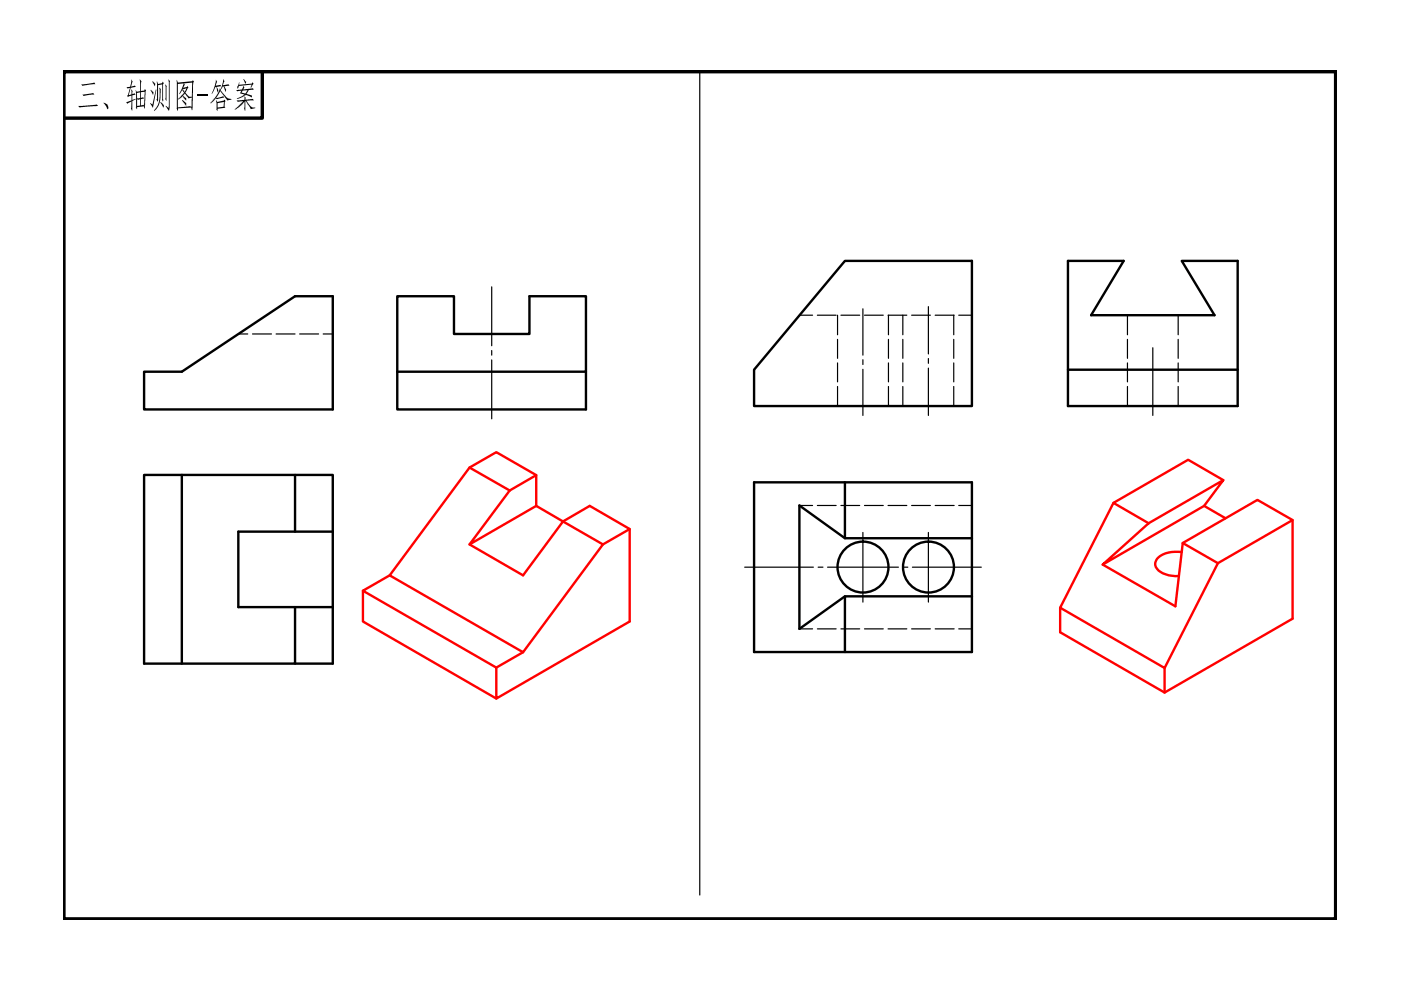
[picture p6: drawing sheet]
<svg xmlns="http://www.w3.org/2000/svg" width="297mm" height="210mm" viewBox="0 0 297 210" stroke-linecap="round" stroke-linejoin="round" font-family="sans-serif">
<!-- layer: 0 -->
<path d="M13.4 15.1h269.9v179.9h-269.9z" fill="none" stroke="#000" stroke-width="1"/>
<path d="M13.4 15.1h269.9v179.9M148.4 15.1v174.7M41.9 20.2h2.2" fill="none" stroke="#000" stroke-width=".25"/>
<path d="M13.4 15.1v9.9" fill="none" stroke="#000" stroke-width=".21"/>
<path d="M55.6 15.1v9.9h-42.2" fill="none" stroke="#000" stroke-width=".72"/>
<g fill="#000">
<path d="M22 21.7l.8 .5a.61 .61 0 0 1 0 .9z"/>
<path d="M29.6 16.9l.1-.1 .3 .5-.1 2 .7-.1 .1-.3 .3 .3-.2 .2-.2 3.7-.1-.6-1.4 .2v.4l-.3-.4v-3.7l.2 .5 .7-.2v-2zM27.8 16.9l.3 .4-.3 1.1 .8-.3 .2 .3-1.1 .2-.4 1.6 .6-.2-.1-1 .3 .4a.32 .32 0 0 0 0 .5 .32 .32 0 0 0 .5-.1l.1 .3-.6 .1v1l.7-.3v.2l-.7 .3-.1 2.1-.2-.5 .1-1.5-.9 .5-.3-.3 1.2-.4v-1l-.8 .3-.1-.3 .1-.1 .4-1.5-.5 .1-.2-.3h.2a.63 .63 0 0 0 .8-.8zM29.9 19.5v1.3l.4-.2 .3 .3-.7 .1v1.3l.5-.1 .2 .2 .1-2.9zM29.1 21v1.5l.6-.1v-1.4l-.4 .2zM29 19.7l.1 1.2 .6-.1v-1.2z"/>
<path d="M33.2 17.3h.1l.2 .5 .9-.2 .1-.3 .2 .3-.1 .3v3.6l-.2-.3v-3.3l-.9 .2v3.5l-.3-.5 .1-.2zM35.7 16.9l.4 .3-.1 5.7-.2 .6-.7-1 .1-.1 .6 .4v-5.4zM33.8 18.6l.3 .4-.2 2.4-.3 1-.8 1.1-.1-.1 .7-.9 .3-1zM33 19l.1 .2-.7 3.7-.6-1 .5 .3zM35 17.9l.4 .4-.2 3.1-.2-.4zM34 21.6l.4 .4a.68 .68 0 0 1 .3 .9zM32.3 17.2l.2 .2a.65 .65 0 0 1 .3 .9zM31.9 19l.2 .2a.68 .68 0 0 1 .4 1z"/>
<path d="M37.5 16.9l.2 .6 3.1-.3 .1-.2 .2 .3-.2 .7-.1 4.9-.1 .5-.2-.6-2.8 .2v.5l-.2-.5zM37.7 17.8v5l2.5-.3 .4 .2 .1-2-.8 .2-.7-1.1-1.4 1.3-.1-.1 .9-.9a.46 .46 0 0 0 .2-.7l-.2-.3-.5 .9-.1-.1 .9-2.2zM39 17.7l.2 .3-.4 .6 .8-.2 .1-.2 .2 .4-.4 .8a.49 .49 0 0 0 .2 .8l.5 .3h.5l.1-3zM38.7 21.2l.4 .3a.68 .68 0 0 1 .4 1l-.9-1.2zM38.8 18.7l-.1 .3h.1l.3 .5 .5-.8-.7 .3zM38.8 20.3l.2 .2a.65 .65 0 0 1 .5 .9l-.7-.9z"/>
<path d="M50.1 19.1l.5-.1a.7 .7 0 0 0 .8-.1 .7 .7 0 0 0 .2-.7l.2 .4-.2 .4 2-.3 .2 .3h-.3a1.01 1.01 0 0 0-1.2 .9l.6 .2a.44 .44 0 0 1 .5 .6l-.7-.4a1.01 1.01 0 0 0-1.3 .3l-1.2 .4 .1-.2 1.5-.7-.9-.3 .3-.6-.9 .2zM50.2 21.3l1-.1a.54 .54 0 0 0 .6-.1 .54 .54 0 0 0 0-.7l.3 .3-.1 .5 1.6-.3 .2 .4-1.6 .1 .9 1.1 .3 .3h.7v.1l-.9 .2-1.2-1.7v2.1l-.2-.5v-1.5l-1.1 1.2-.9 .6 1.7-1.9-1.1 .2zM50.7 17.4v.6l2.7-.3 .1-.3 .2 .4-.5 .8-.1-.1 .3-.6-2.8 .3-.2 .7-.1-.5zM51.5 19.2l-.3 .4 .8 .2 .5-.7zM51.6 16.8l.1-.1 .1 .2a.57 .57 0 0 1 .2 .9z"/>
<path d="M16.6 22.5l3.8-.3 .4 .3-3.9 .3zM17.2 17.9l2.7-.4 .3 .4-2.6 .3zM17.5 20.1l2.2-.4 .3 .4-2.2 .2z"/>
<path d="M45.8 21.2l.3 .4 1.3-.3 .2-.2 .2 .3-.1 .2-.1 1 .2 .2-1.7 .3v.4l-.2-.4zM46.6 18.8v-.1l.2 .5 1.3 1.5 1 .3v.2l-.9 .1-1.5-2-.9 1.5 1.5-.4 .3 .3-1.6 .3-.3-.2-1 1.1-.1-.2 1.5-1.7zM46.1 21.9v.9l1.3-.2 .1-1zM45.7 16.9l.3 .5-.2 .5a.16 .16 0 0 0-.1 .2 .16 .16 0 0 0 .3 0l.7-.1 .2 .3h-.4a.35 .35 0 0 0-.5 .2 .35 .35 0 0 0 .2 .5l.1 .2-.2 .4-.2-1.1h-.3l-.4 1.1-.3 .3 .6-1.7zM47.3 16.7l.3 .6-.4 .8 1.2-.2 .3 .2-1.1 .2 .3 .7-.1 .5-.4-1.1a.32 .32 0 0 0-.3 .1 .32 .32 0 0 0-.1 .3l-.1 .1z"/>
</g>
<g fill="none" stroke="#000" stroke-width=".25">
<path d="M50.5 70.8h2M53.5 70.8h4.1M58.5 70.8h4.1M63.5 70.8h4M68.5 70.8h2.1M169.5 66.8h2.8M173.3 66.8h4M177.6 66.8v4.2M177.6 72v4M177.6 76.9v4.1M178.3 66.8h4M183.3 66.8h4"/>
<path d="M188.3 66.8h4M188.4 66.8v4.2M188.4 72v4M188.4 76.9v4.1M191.4 66.8v4.2M191.4 72v4M191.4 76.9v4.1M193.3 66.8h4M198.3 66.8h4M202.2 66.8v4.2M202.2 72v4M202.2 76.9v4.1"/>
<path d="M203.3 66.8h2.8M239 66.8v4.2M239 72v4M239 76.9v4.1M249.8 66.8v4.2M249.8 72v4M249.8 76.9v4.1M177.6 81.9v4.2M188.4 81.9v4.2M191.4 81.9v4.2M202.2 81.9v4.2M239 81.9v4.2"/>
<path d="M249.8 81.9v4.2M169.5 107.2h2.8M173.3 107.2h4M178.3 107.2h4M183.3 107.2h4M188.3 107.2h4M193.3 107.2h4M198.3 107.2h4M203.3 107.2h2.8M169.5 133.3h2.8M173.3 133.3h4M178.3 133.3h4"/>
<path d="M183.3 133.3h4M188.3 133.3h4M193.3 133.3h4M198.3 133.3h4M203.3 133.3h2.8"/>
</g>
<g fill="none" stroke="#000" stroke-width=".51">
<path d="M179.1 55.3h27v30.8h-46.2v-7.7zM226.4 55.3h11.8l-6.9 11.5h26.2l-6.9-11.5h11.8v30.8h-36zM30.6 78.8h8l24-16h8v24h-40zM84.2 62.8h12.1v8h16v-8h11.9v16h-40zM84.2 78.8v8h40v-8M226.4 78.4h36M38.6 100.7h-8v40h8M62.6 112.7v-12h-24v40h24v-12M62.6 100.7h8v12M70.6 112.7h-20.1v16h20.1M70.6 112.7v28h-8M159.9 102.3h46.2v35.9h-46.2z"/>
<path d="M179.1 102.3v11.8M206.1 114.1h-27l-9.6-6.9v26.1l9.6-6.9M206.1 126.4h-27v11.8"/>
<circle cx="183" cy="120.2" r="5.4"/>
<circle cx="196.9" cy="120.2" r="5.4"/>
</g>
<g fill="none" stroke="#000" stroke-width=".25">
<path d="M104.3 60.8v12.5M104.3 74.3v1M104.3 76.3v12.5M183 65.5v9.8M183 76.3v1M183 78.3v9.8M196.8 65v10M196.8 76v1M196.8 78v10.1M244.4 73.7v14.4M183 112.9v14.8M196.8 112.9v14.8"/>
<path d="M157.9 120.3h14.6M173.5 120.3h1M175.5 120.3h15M191.5 120.3h1M193.4 120.3h14.7"/>
</g>
<g fill="none" stroke="#f00" stroke-width=".51">
<path d="M99.6 99.1l8.5 4.9-8.5 11.4 14.1-8.1 14.1 8.1-16.9 22.9-28.3-16.3zM99.6 99.1l5.6-3.2 8.5 4.8M99.6 115.4l11.3 6.6 8.5-11.4 5.6-3.3 8.5 4.9v19.6l-28.3 16.3v-6.6l-28.3-16.2 5.7-3.3M108.1 104l5.6-3.3v6.6M133.5 112.2l-5.7 3.2M233.8 119.7l9.7-8.8 15.9-9.1-4.1 5.5zM236.1 106.6l-11.3 22.2 22.1 12.8 11.3-22.2M250.6 117a6 6 0 0 0-5.3 1.6 1.77 1.77 0 0 0 .8 2.7l1.7 .7 2.1 .1M250.8 115.1l15.8-9.1 7.5 4.3-15.9 9.1-7.4-4.3-1.6 13.5-15.4-8.9M255.3 107.3l4.5 2.6M259.4 101.8l-7.5-4.3-15.8 9.1 7.4 4.3M274.1 110.3v20.9l-27.2 15.6-22.1-12.7v-5.3"/>
<path d="M76.9 125.3v6.5l28.3 16.3M110.9 138.3l-5.7 3.2M246.9 141.6v5.2"/>
</g>
</svg>
